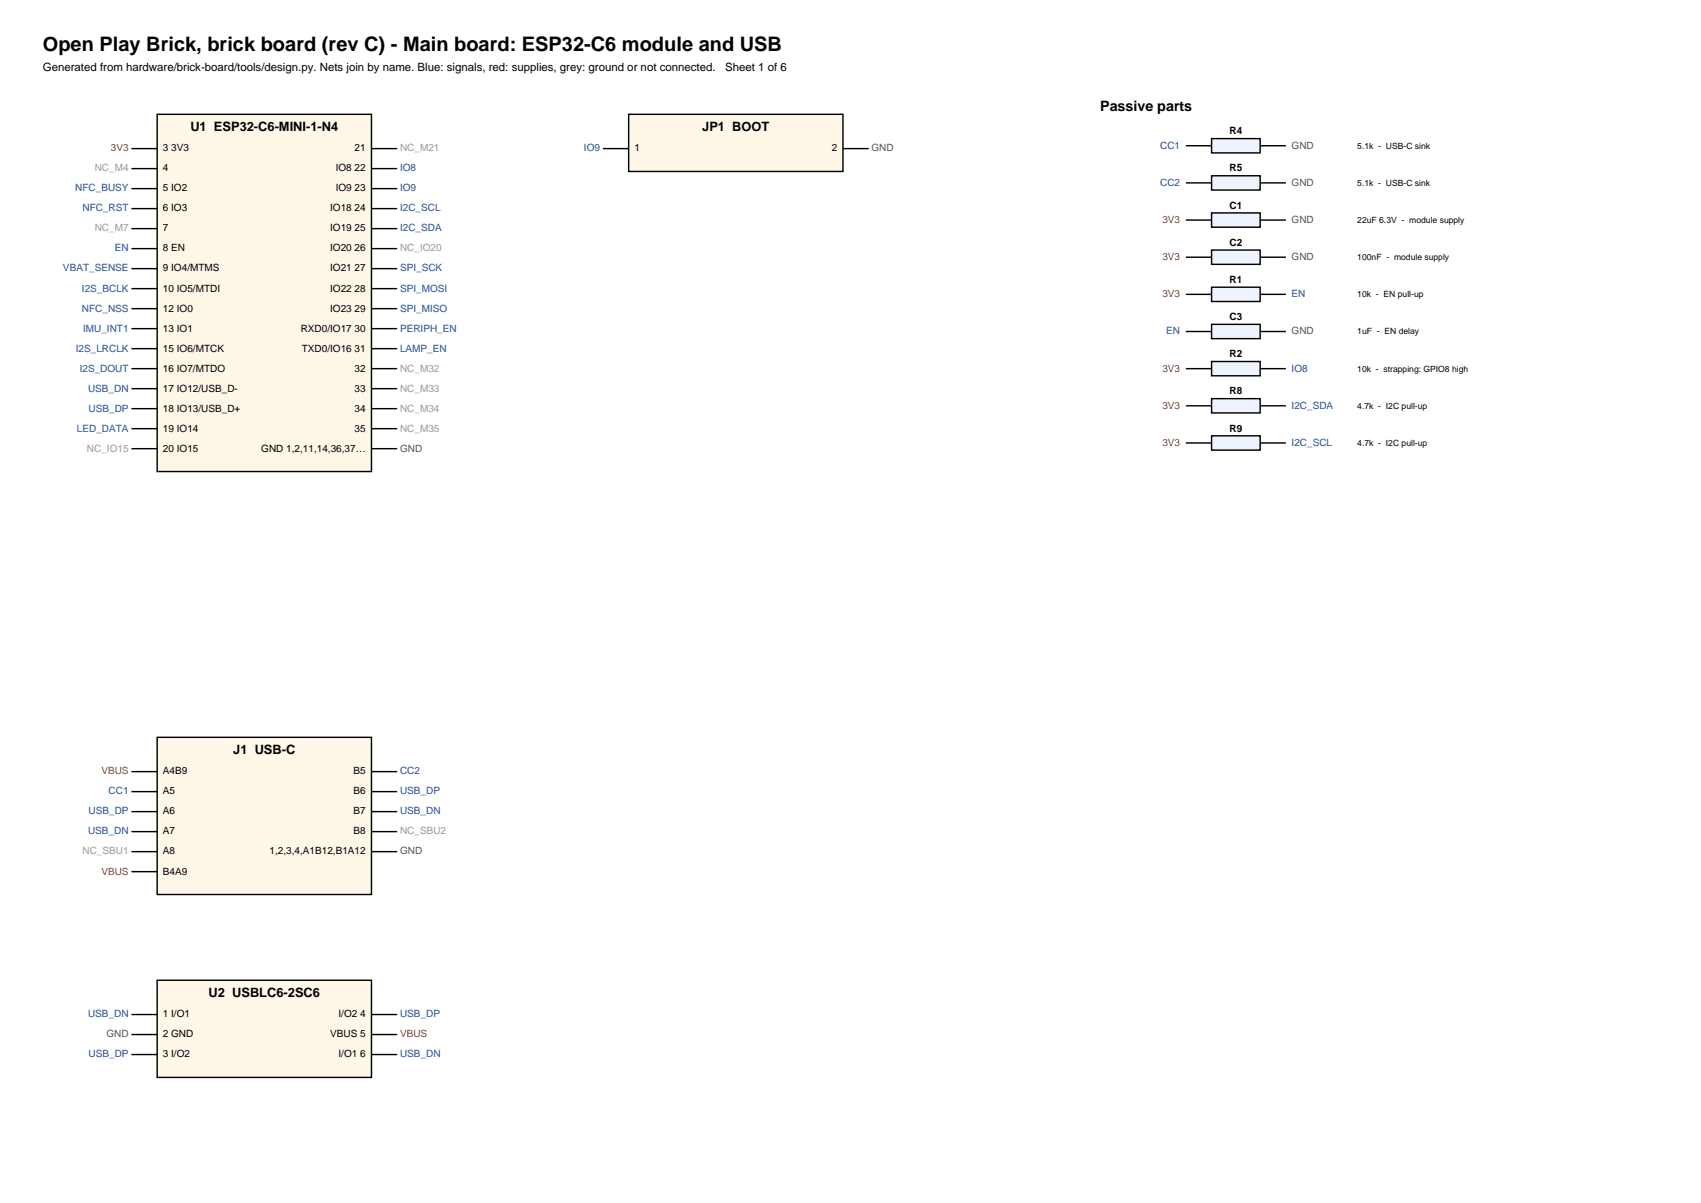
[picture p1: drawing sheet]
<svg xmlns="http://www.w3.org/2000/svg" width="420mm" height="297mm" viewBox="0 0 420 297" stroke-linecap="round" stroke-linejoin="round" font-family="sans-serif">
<defs><g id="words">
<text font-size="4.9" x="10.6" y="12.7">Open Play Brick, brick board (rev C) - Main board: ESP32-C6 module and USB</text>
<text font-size="3.5" x="271.6" y="27.5">Passive parts</text>
<g font-size="3.2">
<text x="47" y="32.5">U1 ESP32-C6-MINI-1-N4</text>
<text x="173.4" y="32.5">JP1 BOOT</text>
<text x="57.6" y="186.3">J1 USB-C</text>
<text x="51.5" y="246.2">U2 USBLC6-2SC6</text>
</g>
<g font-size="2.8">
<text x="10.6" y="17.6">Generated from hardware/brick-board/tools/design.py. Nets join by name. Blue: signals, red: supplies, grey: ground or not connected.</text>
<text x="179.1" y="17.6">Sheet 1 of 6</text>
</g>
<g font-size="2.5">
<text x="303.6" y="33.2">R4</text>
<text x="40.2" y="37.4">3 3V3</text>
<text x="87.6" y="37.4">21</text>
<text x="156.6" y="37.4">1</text>
<text x="205.4" y="37.4">2</text>
<text x="40.2" y="42.3">4</text>
<text x="40.2" y="47.3">5 IO2</text>
<text x="82.9" y="42.3">IO8 22</text>
<text x="82.9" y="47.3">IO9 23</text>
<text x="303.6" y="42.3">R5</text>
<text x="40.2" y="52.2">6 IO3</text>
<text x="81.5" y="52.2">IO18 24</text>
<text x="303.6" y="51.5">C1</text>
<text x="40.2" y="57.2">7</text>
<text x="81.5" y="57.2">IO19 25</text>
<text x="40.2" y="62.1">8 EN</text>
<text x="81.5" y="62.1">IO20 26</text>
<text x="303.6" y="60.7">C2</text>
<text x="40.2" y="67">9 IO4/MTMS</text>
<text x="40.2" y="72">10 IO5/MTDI</text>
<text x="81.5" y="67">IO21 27</text>
<text x="81.5" y="72">IO22 28</text>
<text x="303.6" y="69.8">R1</text>
<text x="40.2" y="76.9">12 IO0</text>
<text x="81.5" y="76.9">IO23 29</text>
<text x="40.2" y="81.8">13 IO1</text>
<text x="74.3" y="81.8">RXD0/IO17 30</text>
<text x="303.6" y="79">C3</text>
<text x="40.2" y="86.8">15 IO6/MTCK</text>
<text x="74.5" y="86.8">TXD0/IO16 31</text>
<text x="303.6" y="88.2">R2</text>
<text x="40.2" y="91.7">16 IO7/MTDO</text>
<text x="87.6" y="91.7">32</text>
<text x="40.2" y="96.7">17 IO12/USB_D-</text>
<text x="40.2" y="101.6">18 IO13/USB_D+</text>
<text x="87.6" y="96.7">33</text>
<text x="87.6" y="101.6">34</text>
<text x="303.6" y="97.4">R8</text>
<text x="40.2" y="106.5">19 IO14</text>
<text x="87.6" y="106.5">35</text>
<text x="303.6" y="106.5">R9</text>
<text x="40.2" y="111.5">20 IO15</text>
<text x="64.5" y="111.5">GND 1,2,11,14,36,37…</text>
<text x="40.2" y="191.2">A4B9</text>
<text x="87.3" y="191.2">B5</text>
<text x="40.2" y="196.1">A5</text>
<text x="87.3" y="196.1">B6</text>
<text x="40.2" y="201.1">A6</text>
<text x="87.3" y="201.1">B7</text>
<text x="40.2" y="206">A7</text>
<text x="87.3" y="206">B8</text>
<text x="40.2" y="211">A8</text>
<text x="40.2" y="215.9">B4A9</text>
<text x="66.6" y="211">1,2,3,4,A1B12,B1A12</text>
<text x="40.2" y="251.2">1 I/O1</text>
<text x="83.6" y="251.2">I/O2 4</text>
<text x="40.2" y="256.1">2 GND</text>
<text x="81.5" y="256.1">VBUS 5</text>
<text x="40.2" y="261.1">3 I/O2</text>
<text x="83.6" y="261.1">I/O1 6</text>
</g>
<g font-size="2.5" fill="#b03020">
<text x="27.4" y="37.4">3V3</text>
<text x="287" y="55">3V3</text>
<text x="287" y="64.2">3V3</text>
<text x="287" y="73.4">3V3</text>
<text x="287" y="91.7">3V3</text>
<text x="287" y="100.9">3V3</text>
<text x="287" y="110.1">3V3</text>
<text x="25" y="191.2">VBUS</text>
<text x="25" y="215.9">VBUS</text>
<text x="98.8" y="256.1">VBUS</text>
</g>
<g font-size="2.5" fill="#999">
<text x="98.8" y="37.4">NC_M21</text>
<text x="23.4" y="42.3">NC_M4</text>
<text x="23.4" y="57.2">NC_M7</text>
<text x="98.8" y="62.1">NC_IO20</text>
<text x="98.8" y="91.7">NC_M32</text>
<text x="98.8" y="96.7">NC_M33</text>
<text x="98.8" y="101.6">NC_M34</text>
<text x="98.8" y="106.5">NC_M35</text>
<text x="21.5" y="111.5">NC_IO15</text>
<text x="98.8" y="206">NC_SBU2</text>
<text x="20.4" y="211">NC_SBU1</text>
</g>
<g font-size="2.5" fill="#1f4e9a">
<text x="144.2" y="37.4">IO9</text>
<text x="286.5" y="36.7">CC1</text>
<text x="18.6" y="47.3">NFC_BUSY</text>
<text x="98.8" y="42.3">IO8</text>
<text x="98.8" y="47.3">IO9</text>
<text x="286.5" y="45.9">CC2</text>
<text x="20.4" y="52.2">NFC_RST</text>
<text x="98.8" y="52.2">I2C_SCL</text>
<text x="98.8" y="57.2">I2C_SDA</text>
<text x="28.3" y="62.1">EN</text>
<text x="15.6" y="67">VBAT_SENSE</text>
<text x="20.2" y="72">I2S_BCLK</text>
<text x="98.8" y="67">SPI_SCK</text>
<text x="98.8" y="72">SPI_MOSI</text>
<text x="20.2" y="76.9">NFC_NSS</text>
<text x="98.8" y="76.9">SPI_MISO</text>
<text x="318.9" y="73.4">EN</text>
<text x="20.5" y="81.8">IMU_INT1</text>
<text x="98.8" y="81.8">PERIPH_EN</text>
<text x="288" y="82.5">EN</text>
<text x="18.7" y="86.8">I2S_LRCLK</text>
<text x="98.8" y="86.8">LAMP_EN</text>
<text x="19.7" y="91.7">I2S_DOUT</text>
<text x="318.9" y="91.7">IO8</text>
<text x="21.7" y="96.7">USB_DN</text>
<text x="21.9" y="101.6">USB_DP</text>
<text x="318.9" y="100.9">I2C_SDA</text>
<text x="19" y="106.5">LED_DATA</text>
<text x="318.9" y="110.1">I2C_SCL</text>
<text x="98.8" y="191.2">CC2</text>
<text x="26.8" y="196.1">CC1</text>
<text x="98.8" y="196.1">USB_DP</text>
<text x="21.9" y="201.1">USB_DP</text>
<text x="98.8" y="201.1">USB_DN</text>
<text x="21.7" y="206">USB_DN</text>
<text x="21.7" y="251.2">USB_DN</text>
<text x="98.8" y="251.2">USB_DP</text>
<text x="21.9" y="261.1">USB_DP</text>
<text x="98.8" y="261.1">USB_DN</text>
</g>
<g font-size="2.5" fill="#555">
<text x="215.2" y="37.4">GND</text>
<text x="318.9" y="36.7">GND</text>
<text x="318.9" y="45.9">GND</text>
<text x="318.9" y="55">GND</text>
<text x="318.9" y="64.2">GND</text>
<text x="318.9" y="82.5">GND</text>
<text x="98.8" y="111.5">GND</text>
<text x="98.8" y="211">GND</text>
<text x="26.3" y="256.1">GND</text>
</g>
<g font-size="2.1">
<text x="335.1" y="36.7">5.1k - USB-C sink</text>
<text x="335.1" y="45.9">5.1k - USB-C sink</text>
<text x="335.1" y="55">22uF 6.3V - module supply</text>
<text x="335.1" y="64.2">100nF - module supply</text>
<text x="335.1" y="73.4">10k - EN pull-up</text>
<text x="335.1" y="82.5">1uF - EN delay</text>
<text x="335.1" y="91.7">10k - strapping: GPIO8 high</text>
<text x="335.1" y="100.9">4.7k - I2C pull-up</text>
<text x="335.1" y="110.1">4.7k - I2C pull-up</text>
</g>
</g></defs>
<path d="M38.8 28.2h52.9v88.2h-52.9z" fill-rule="evenodd" fill="#fff8e8" stroke="#000" stroke-width=".35"/>
<g fill="none" stroke="#000" stroke-width=".35">
<path d="M32.5 36.7h6.3M91.7 36.7h6.4M32.5 41.6h6.3M32.5 46.6h6.3M32.5 51.5h6.3M32.5 56.4h6.3M91.7 41.6h6.4M91.7 46.6h6.4M91.7 51.5h6.4M91.7 56.4h6.4M32.5 61.4h6.3M32.5 66.3h6.3"/>
<path d="M32.5 71.3h6.3M32.5 76.2h6.3M91.7 61.4h6.4M91.7 66.3h6.4M91.7 71.3h6.4M91.7 76.2h6.4M32.5 81.1h6.3M32.5 86.1h6.3M32.5 91h6.3M32.5 96h6.3M91.7 81.1h6.4M91.7 86.1h6.4"/>
<path d="M91.7 91h6.4M91.7 96h6.4M32.5 100.9h6.3M32.5 105.8h6.3M32.5 110.8h6.3M91.7 100.9h6.4M91.7 105.8h6.4M91.7 110.8h6.4"/>
</g>
<path d="M38.8 182h52.9v38.8h-52.9z" fill-rule="evenodd" fill="#fff8e8" stroke="#000" stroke-width=".35"/>
<path d="M32.5 190.5h6.3M32.5 195.4h6.3M91.7 190.5h6.4M91.7 195.4h6.4M32.5 200.4h6.3M32.5 205.3h6.3M32.5 210.3h6.3M32.5 215.2h6.3M91.7 200.4h6.4M91.7 205.3h6.4M91.7 210.3h6.4" fill="none" stroke="#000" stroke-width=".35"/>
<path d="M38.8 242h52.9v24h-52.9z" fill-rule="evenodd" fill="#fff8e8" stroke="#000" stroke-width=".35"/>
<path d="M32.5 250.5h6.3M32.5 255.4h6.3M91.7 250.5h6.4M91.7 255.4h6.4M32.5 260.3h6.3M91.7 260.3h6.4" fill="none" stroke="#000" stroke-width=".35"/>
<path d="M155.2 28.2h52.9v14.1h-52.9z" fill-rule="evenodd" fill="#fff8e8" stroke="#000" stroke-width=".35"/>
<path d="M148.9 36.7h6.3M208.1 36.7h6.4M292.8 36h6.4" fill="none" stroke="#000" stroke-width=".35"/>
<path d="M299.2 34.2h11.9v3.5h-11.9z" fill-rule="evenodd" fill="#eef4ff" stroke="#000" stroke-width=".35"/>
<path d="M311.1 36h6.4M292.8 45.2h6.4" fill="none" stroke="#000" stroke-width=".35"/>
<path d="M299.2 43.4h11.9v3.5h-11.9z" fill-rule="evenodd" fill="#eef4ff" stroke="#000" stroke-width=".35"/>
<path d="M292.8 54.3h6.4M311.1 45.2h6.4" fill="none" stroke="#000" stroke-width=".35"/>
<path d="M299.2 52.6h11.9v3.5h-11.9z" fill-rule="evenodd" fill="#eef4ff" stroke="#000" stroke-width=".35"/>
<path d="M311.1 54.3h6.4M292.8 63.5h6.4" fill="none" stroke="#000" stroke-width=".35"/>
<path d="M299.2 61.7h11.9v3.6h-11.9z" fill-rule="evenodd" fill="#eef4ff" stroke="#000" stroke-width=".35"/>
<path d="M292.8 72.7h6.4M311.1 63.5h6.4" fill="none" stroke="#000" stroke-width=".35"/>
<path d="M299.2 70.9h11.9v3.5h-11.9z" fill-rule="evenodd" fill="#eef4ff" stroke="#000" stroke-width=".35"/>
<path d="M311.1 72.7h6.4M292.8 81.8h6.4" fill="none" stroke="#000" stroke-width=".35"/>
<path d="M299.2 80.1h11.9v3.5h-11.9z" fill-rule="evenodd" fill="#eef4ff" stroke="#000" stroke-width=".35"/>
<path d="M292.8 91h6.4M311.1 81.8h6.4" fill="none" stroke="#000" stroke-width=".35"/>
<path d="M299.2 89.3h11.9v3.5h-11.9z" fill-rule="evenodd" fill="#eef4ff" stroke="#000" stroke-width=".35"/>
<path d="M311.1 91h6.4M292.8 100.2h6.4" fill="none" stroke="#000" stroke-width=".35"/>
<path d="M299.2 98.4h11.9v3.6h-11.9z" fill-rule="evenodd" fill="#eef4ff" stroke="#000" stroke-width=".35"/>
<path d="M292.8 109.4h6.4M311.1 100.2h6.4" fill="none" stroke="#000" stroke-width=".35"/>
<path d="M299.2 107.6h11.9v3.5h-11.9z" fill-rule="evenodd" fill="#eef4ff" stroke="#000" stroke-width=".35"/>
<path d="M311.1 109.4h6.4" fill="none" stroke="#000" stroke-width=".35"/>
<use href="#words"/>
</svg>
